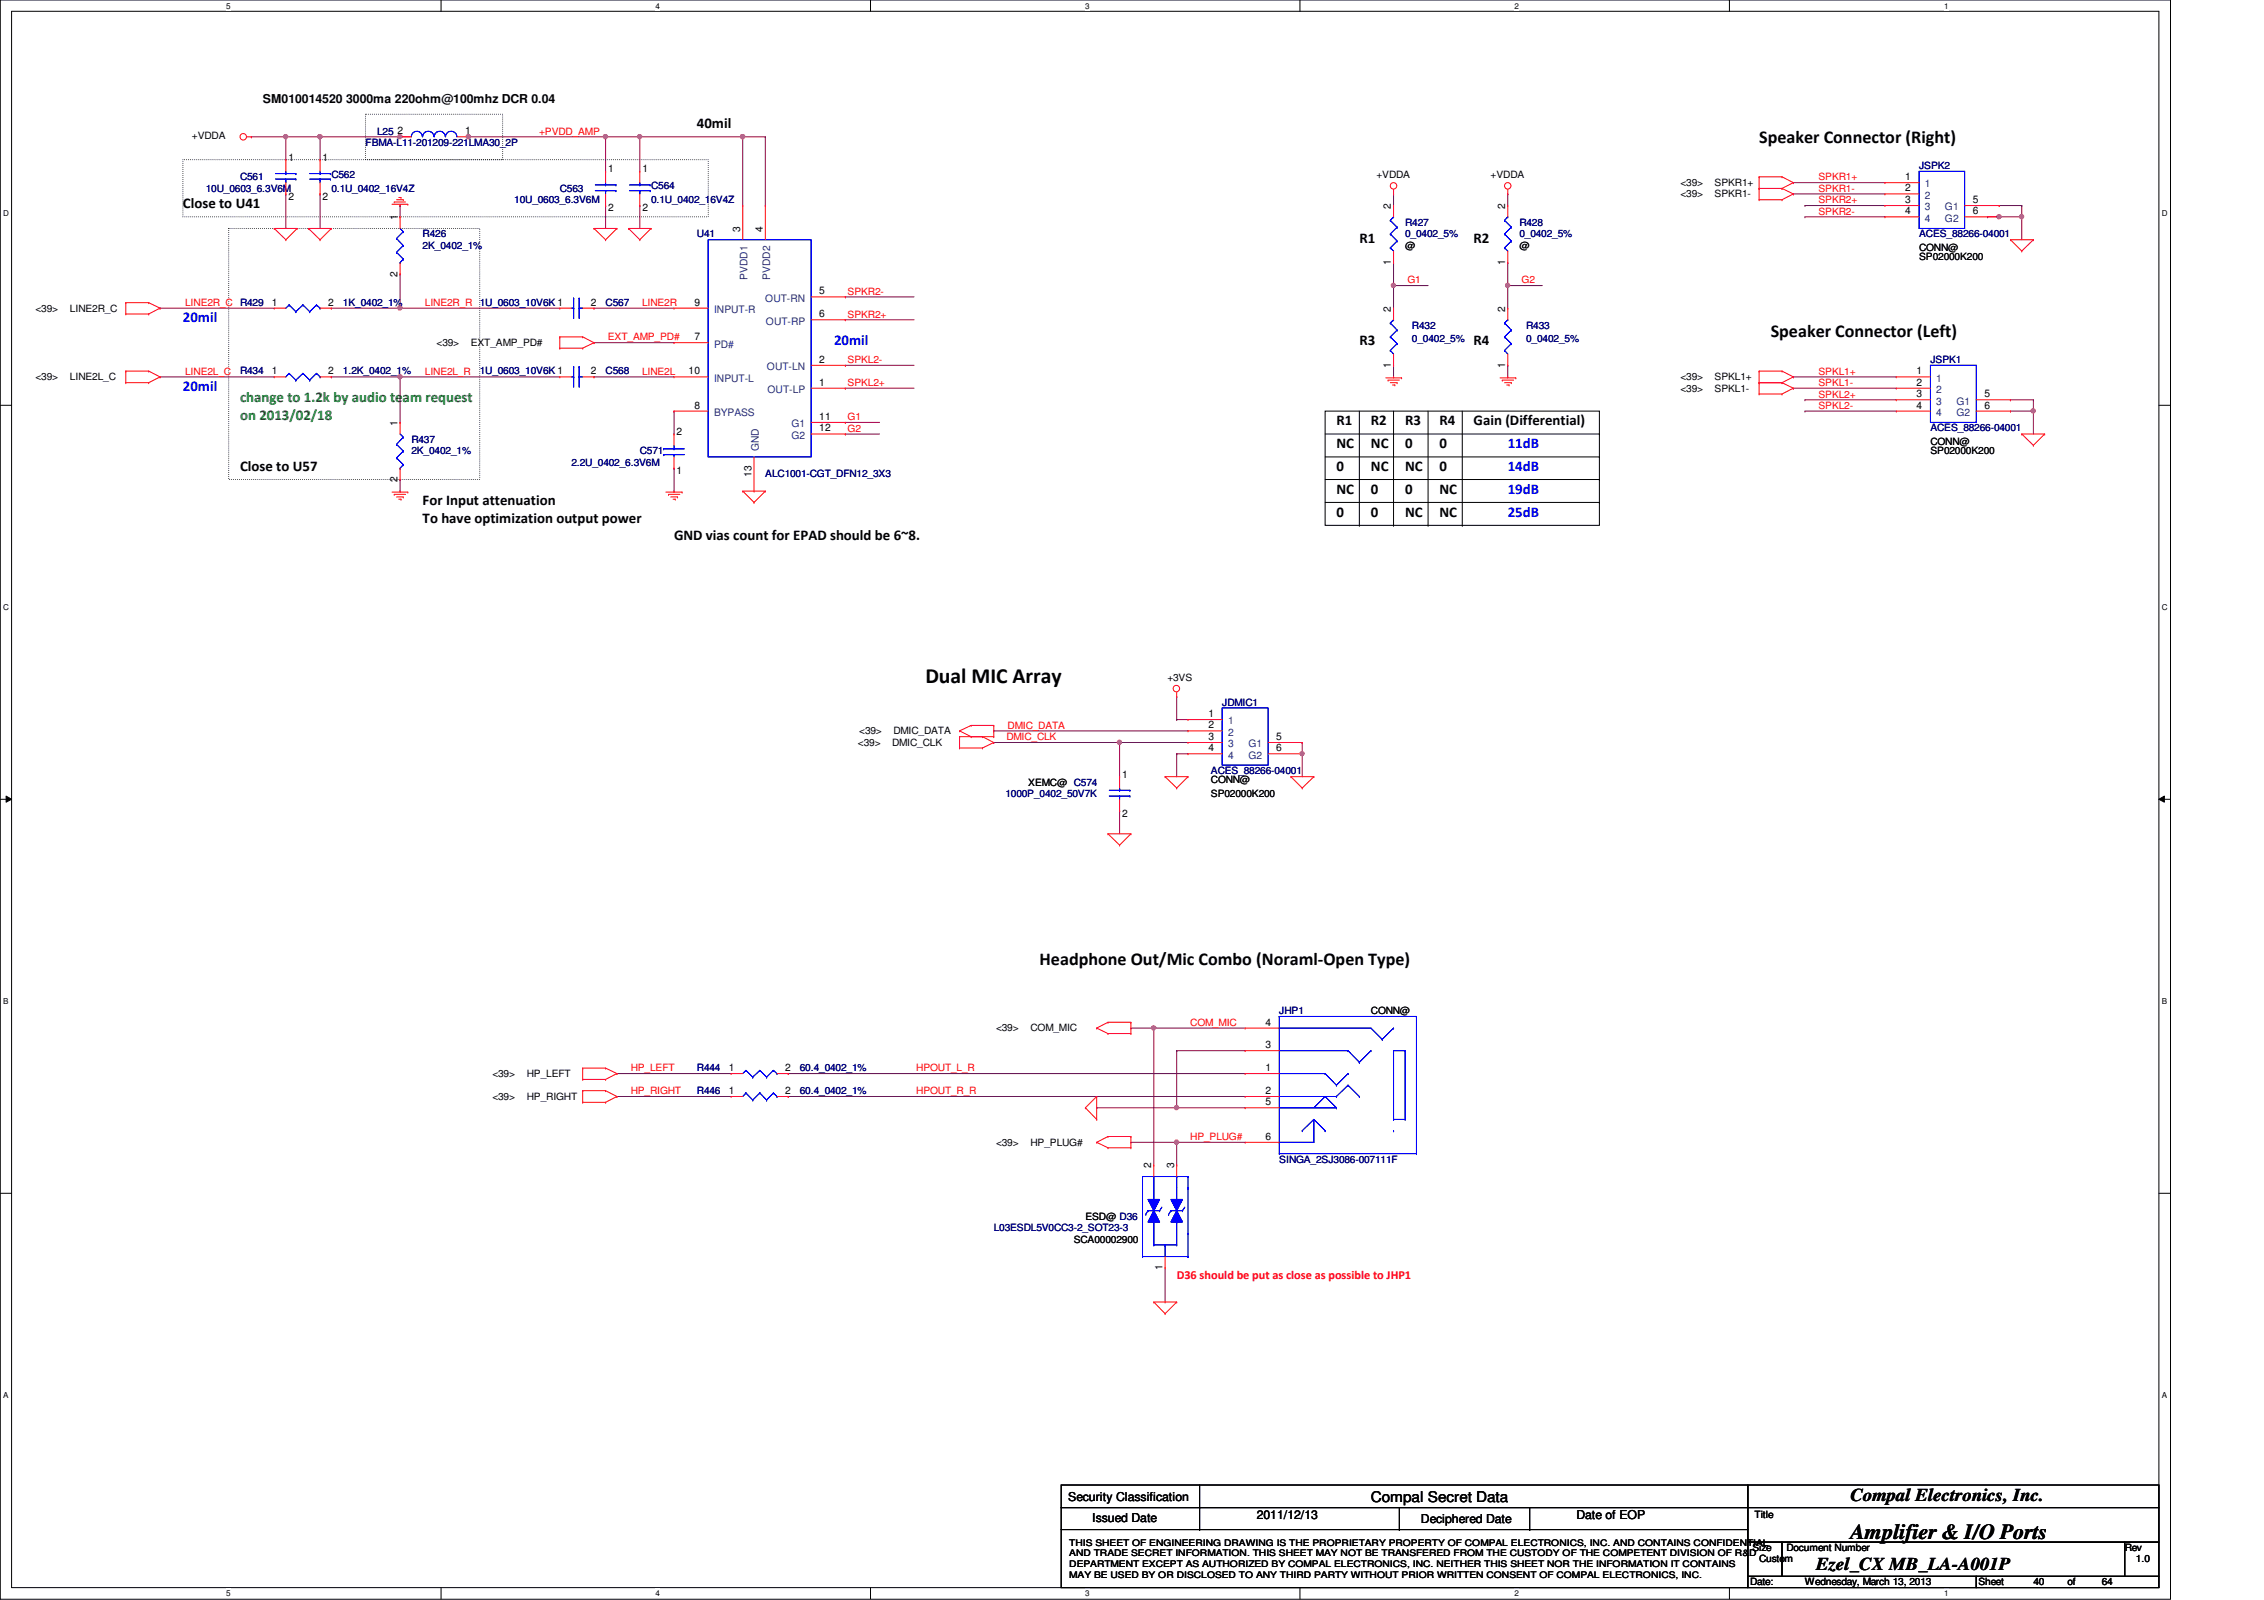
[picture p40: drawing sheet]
<svg xmlns="http://www.w3.org/2000/svg" width="297mm" height="210mm" viewBox="0 0 297 210" stroke-linecap="round" stroke-linejoin="round" font-family="sans-serif">
<defs><g id="words">
<g font-size="2.8">
<text x="121.4" y="89.6">Dual MIC Array</text>
<text x="242.8" y="201.9">Amplifier &amp; I/O Ports</text>
</g>
<g font-size="2.4">
<text x="230.8" y="18.7">Speaker Connector (Right)</text>
<text x="232.3" y="44.2">Speaker Connector (Left)</text>
<text x="136.4" y="126.6">Headphone Out/Mic Combo (Noraml-Open Type)</text>
<text x="242.8" y="197">Compal Electronics, Inc.</text>
<text x="238.3" y="206">Ezel_CX MB_LA-A001P</text>
</g>
<g font-size="1.9">
<text x="91.4" y="16.8">40mil</text>
<text x="24" y="27.3">Close to U41</text>
<text x="178.3" y="31.8">R1</text>
<text x="193.3" y="31.8">R2</text>
<text x="178.3" y="45.3">R3</text>
<text x="193.3" y="45.3">R4</text>
<text x="175.3" y="55.8">R1</text>
<text x="175.3" y="58.8">NC</text>
<text x="179.9" y="58.8">NC</text>
<text x="179.9" y="55.8">R2</text>
<text x="184.4" y="58.8">0</text>
<text x="184.4" y="55.8">R3</text>
<text x="188.8" y="58.8">0</text>
<text x="188.8" y="55.8">R4</text>
<text x="193.3" y="55.8">Gain (Differential)</text>
<text x="31.5" y="61.8">Close to U57</text>
<text x="175.3" y="64.8">NC</text>
<text x="175.3" y="61.8">0</text>
<text x="179.9" y="61.8">NC</text>
<text x="179.9" y="64.8">0</text>
<text x="184.4" y="61.8">NC</text>
<text x="184.4" y="64.8">0</text>
<text x="188.8" y="64.8">NC</text>
<text x="188.8" y="61.8">0</text>
<text x="55.5" y="66.3">For Input attenuation</text>
<text x="55.5" y="68.7">To have optimization output power</text>
<text x="88.4" y="70.8">GND vias count for EPAD should be 6~8.</text>
<text x="175.3" y="67.8">0</text>
<text x="179.9" y="67.8">0</text>
<text x="184.4" y="67.8">NC</text>
<text x="188.8" y="67.8">NC</text>
<text x="179.9" y="197">Compal Secret Data</text>
</g>
<g font-size="1.9" fill="#00f">
<text x="24" y="42.3">20mil</text>
<text x="109.4" y="45.3">20mil</text>
<text x="24" y="51.3">20mil</text>
<text x="197.8" y="58.8">11dB</text>
<text x="197.8" y="61.8">14dB</text>
<text x="197.8" y="64.8">19dB</text>
<text x="197.8" y="67.8">25dB</text>
</g>
<g font-size="1.9" fill="#008000">
<text x="31.5" y="52.8">change to 1.2k by audio team request</text>
<text x="31.5" y="55.2">on 2013/02/18</text>
</g>
<g font-size="1.6">
<text x="34.5" y="13.5">SM010014520 3000ma 220ohm@100mhz DCR 0.04</text>
<text x="140.2" y="196.8">Security Classification</text>
<text x="143.3" y="199.7">Issued Date</text>
<text x="164.9" y="199.2">2011/12/13</text>
<text x="186.4" y="199.9">Deciphered Date</text>
<text x="206.8" y="199.2">Date of EOP</text>
</g>
<text font-size="1.6" fill="#f00" x="154.4" y="167.9">D36 should be put as close as possible to JHP1</text>
<g font-size="1.4">
<text x="52.2" y="17.6">2</text>
<text x="61" y="17.6">1</text>
<text x="37.8" y="21.1">1</text>
<text x="42.3" y="21.1">1</text>
<text x="79.8" y="22.6">1</text>
<text x="84.3" y="22.6">1</text>
<text x="250" y="23.6">1</text>
<text x="37.8" y="26.2">2</text>
<text x="42.3" y="26.2">2</text>
<text x="52.2" y="28.9" transform="rotate(-90 52.2 28.9)">1</text>
<text x="79.8" y="27.7">2</text>
<text x="84.3" y="27.7">2</text>
<text x="182.5" y="27.4" transform="rotate(-90 182.5 27.4)">2</text>
<text x="197.5" y="27.4" transform="rotate(-90 197.5 27.4)">2</text>
<text x="250" y="25.1">2</text>
<text x="250" y="26.6">3</text>
<text x="250" y="28.1">4</text>
<text x="258.8" y="26.6">5</text>
<text x="258.8" y="28.1">6</text>
<text x="97.1" y="30.4" transform="rotate(-90 97.1 30.4)">3</text>
<text x="100.1" y="30.4" transform="rotate(-90 100.1 30.4)">4</text>
<text x="182.5" y="34.8" transform="rotate(-90 182.5 34.8)">1</text>
<text x="197.5" y="34.8" transform="rotate(-90 197.5 34.8)">1</text>
<text x="35.7" y="40.1">1</text>
<text x="43" y="40.1">2</text>
<text x="52.2" y="36.3" transform="rotate(-90 52.2 36.3)">2</text>
<text x="77.5" y="40.1">2</text>
<text x="91.1" y="40.1">9</text>
<text x="107.5" y="38.6">5</text>
<text x="107.5" y="41.6">6</text>
<text x="182.5" y="40.9" transform="rotate(-90 182.5 40.9)">2</text>
<text x="197.5" y="40.9" transform="rotate(-90 197.5 40.9)">2</text>
<text x="91.1" y="44.6">7</text>
<text x="107.5" y="47.6">2</text>
<text x="35.7" y="49.1">1</text>
<text x="43" y="49.1">2</text>
<text x="77.5" y="49.1">2</text>
<text x="90.3" y="49.1">10</text>
<text x="91.1" y="53.6">8</text>
<text x="107.5" y="50.6">1</text>
<text x="182.5" y="48.3" transform="rotate(-90 182.5 48.3)">1</text>
<text x="197.5" y="48.3" transform="rotate(-90 197.5 48.3)">1</text>
<text x="251.5" y="49.1">1</text>
<text x="251.5" y="50.6">2</text>
<text x="251.5" y="52.1">3</text>
<text x="251.5" y="53.6">4</text>
<text x="260.3" y="52.1">5</text>
<text x="260.3" y="53.6">6</text>
<text x="52.2" y="55.9" transform="rotate(-90 52.2 55.9)">1</text>
<text x="88.8" y="57.1">2</text>
<text x="107.5" y="55.1">11</text>
<text x="107.5" y="56.6">12</text>
<text x="52.2" y="63.2" transform="rotate(-90 52.2 63.2)">2</text>
<text x="88.8" y="62.2">1</text>
<text x="98.6" y="62.5" transform="rotate(-90 98.6 62.5)">13</text>
<text x="158.5" y="94.1">1</text>
<text x="158.5" y="95.5">2</text>
<text x="158.5" y="97.1">3</text>
<text x="158.5" y="98.6">4</text>
<text x="167.4" y="97.1">5</text>
<text x="167.4" y="98.6">6</text>
<text x="147.2" y="102">1</text>
<text x="147.2" y="107.2">2</text>
<text x="166" y="137.5">3</text>
<text x="166" y="134.5">4</text>
<text x="95.6" y="140.5">1</text>
<text x="95.6" y="143.5">1</text>
<text x="103" y="140.5">2</text>
<text x="103" y="143.5">2</text>
<text x="166" y="140.5">1</text>
<text x="166" y="143.5">2</text>
<text x="166" y="145">5</text>
<text x="166" y="149.5">6</text>
<text x="151" y="153.3" transform="rotate(-90 151 153.3)">2</text>
<text x="154" y="153.3" transform="rotate(-90 154 153.3)">3</text>
<text x="152.5" y="166.7" transform="rotate(-90 152.5 166.7)">1</text>
</g>
<g font-size="1.4" fill="#004080">
<text x="252.6" y="24.6">1</text>
<text x="252.6" y="26.1">2</text>
<text x="252.6" y="27.6">3</text>
<text x="252.6" y="29.1">4</text>
<text x="255.2" y="27.6">G1</text>
<text x="255.2" y="29.1">G2</text>
<text x="93.7" y="41.1">INPUT-R</text>
<text x="98.1" y="36.7" transform="rotate(-90 98.1 36.7)">PVDD1</text>
<text x="100.4" y="39.6">OUT-RN</text>
<text x="101" y="36.7" transform="rotate(-90 101 36.7)">PVDD2</text>
<text x="93.7" y="45.6">PD#</text>
<text x="100.5" y="42.6">OUT-RP</text>
<text x="93.7" y="50.1">INPUT-L</text>
<text x="100.6" y="48.6">OUT-LN</text>
<text x="100.7" y="51.6">OUT-LP</text>
<text x="254" y="50.1">1</text>
<text x="254" y="51.6">2</text>
<text x="254" y="53.1">3</text>
<text x="256.7" y="53.1">G1</text>
<text x="93.7" y="54.6">BYPASS</text>
<text x="99.6" y="59.2" transform="rotate(-90 99.6 59.2)">GND</text>
<text x="103.8" y="56">G1</text>
<text x="103.8" y="57.6">G2</text>
<text x="254" y="54.6">4</text>
<text x="256.7" y="54.6">G2</text>
<text x="161.1" y="95">1</text>
<text x="161.1" y="96.5">2</text>
<text x="161.1" y="98">3</text>
<text x="161.1" y="99.5">4</text>
<text x="163.8" y="98">G1</text>
<text x="163.8" y="99.5">G2</text>
</g>
<g font-size="1.3" fill="#000080">
<text x="49.5" y="17.7">L25</text>
<text x="31.5" y="23.7">C561</text>
<text x="43.5" y="23.4">C562</text>
<text x="48" y="19.1">FBMA-L11-201209-221LMA30_2P</text>
<text x="251.8" y="22.1">JSPK2</text>
<text x="27" y="25.1">10U_0603_6.3V6M</text>
<text x="43.5" y="25.1">0.1U_0402_16V4Z</text>
<text x="67.5" y="26.6">10U_0603_6.3V6M</text>
<text x="73.4" y="25.1">C563</text>
<text x="85.4" y="24.8">C564</text>
<text x="85.4" y="26.6">0.1U_0402_16V4Z</text>
<text x="184.4" y="29.6">R427</text>
<text x="199.3" y="29.6">R428</text>
<text x="55.5" y="31.2">R426</text>
<text x="55.5" y="32.6">2K_0402_1%</text>
<text x="91.4" y="31.2">U41</text>
<text x="184.4" y="31.2">0_0402_5%</text>
<text x="199.3" y="31.2">0_0402_5%</text>
<text x="251.8" y="31.2">ACES_88266-04001</text>
<text x="31.5" y="40.1">R429</text>
<text x="45" y="40.1">1K_0402_1%</text>
<text x="62.9" y="40.1">1U_0603_10V6K 1</text>
<text x="79.5" y="40.1">C567</text>
<text x="185.2" y="43.1">R432</text>
<text x="185.2" y="44.9">0_0402_5%</text>
<text x="200.2" y="43.1">R433</text>
<text x="200.2" y="44.9">0_0402_5%</text>
<text x="253.3" y="47.6">JSPK1</text>
<text x="31.5" y="49.1">R434</text>
<text x="45" y="49.1">1.2K_0402_1%</text>
<text x="62.9" y="49.1">1U_0603_10V6K 1</text>
<text x="79.5" y="49.1">C568</text>
<text x="54" y="58.1">R437</text>
<text x="54" y="59.6">2K_0402_1%</text>
<text x="83.9" y="59.6">C571</text>
<text x="253.3" y="56.6">ACES_88266-04001</text>
<text x="75" y="61.1">2.2U_0402_6.3V6M</text>
<text x="100.4" y="62.6">ALC1001-CGT_DFN12_3X3</text>
<text x="160.4" y="92.6">JDMIC1</text>
<text x="158.9" y="101.6">ACES_88266-04001</text>
<text x="131.9" y="104.6">1000P_0402_50V7K</text>
<text x="167.8" y="133.1">JHP1</text>
<text x="91.4" y="140.5">R444</text>
<text x="91.4" y="143.6">R446</text>
<text x="104.9" y="140.5">60.4_0402_1%</text>
<text x="104.9" y="143.6">60.4_0402_1%</text>
<text x="167.8" y="152.5">SINGA_2SJ3086-007111F</text>
<text x="130.4" y="161.5">L03ESDL5V0CC3-2_SOT23-3</text>
</g>
<g font-size="1.3" fill="#f00">
<text x="70.7" y="17.7">+PVDD_AMP</text>
<text x="238.6" y="23.7">SPKR1+</text>
<text x="238.6" y="25.1">SPKR1-</text>
<text x="238.6" y="26.7">SPKR2+</text>
<text x="238.6" y="28.2">SPKR2-</text>
<text x="24.3" y="40.1">LINE2R_C</text>
<text x="55.7" y="40.1">LINE2R_R</text>
<text x="84.2" y="40.1">LINE2R</text>
<text x="111.2" y="41.7">SPKR2+</text>
<text x="111.2" y="38.7">SPKR2-</text>
<text x="184.7" y="37.2">G1</text>
<text x="199.6" y="37.2">G2</text>
<text x="79.8" y="44.7">EXT_AMP_PD#</text>
<text x="111.2" y="47.6">SPKL2-</text>
<text x="24.3" y="49.1">LINE2L_C</text>
<text x="55.7" y="49.1">LINE2L_R</text>
<text x="84.2" y="49.1">LINE2L</text>
<text x="111.2" y="50.6">SPKL2+</text>
<text x="238.6" y="53.6">SPKL2-</text>
<text x="238.6" y="52.2">SPKL2+</text>
<text x="238.6" y="50.6">SPKL1-</text>
<text x="238.6" y="49.1">SPKL1+</text>
<text x="111.2" y="55.1">G1</text>
<text x="111.2" y="56.6">G2</text>
<text x="132.2" y="95.6">DMIC_DATA</text>
<text x="132" y="97.1">DMIC_CLK</text>
<text x="156.2" y="134.6">COM_MIC</text>
<text x="82.8" y="143.6">HP_RIGHT</text>
<text x="82.8" y="140.5">HP_LEFT</text>
<text x="120.2" y="140.5">HPOUT_L_R</text>
<text x="120.2" y="143.6">HPOUT_R_R</text>
<text x="156.2" y="149.6">HP_PLUG#</text>
</g>
<g font-size="1.3">
<text x="25.2" y="18.2">+VDDA</text>
<text x="180.6" y="23.4">+VDDA</text>
<text x="195.6" y="23.4">+VDDA</text>
<text x="220.5" y="24.4">&lt;39&gt;</text>
<text x="220.5" y="25.9">&lt;39&gt;</text>
<text x="225" y="24.4">SPKR1+</text>
<text x="225" y="25.9">SPKR1-</text>
<text x="184.4" y="32.6">@</text>
<text x="199.3" y="32.6">@</text>
<text x="251.8" y="32.9">CONN@</text>
<text x="251.8" y="34.1">SP02000K200</text>
<text x="4.7" y="40.9">&lt;39&gt;</text>
<text x="9.2" y="40.9">LINE2R_C</text>
<text x="57.3" y="45.4">&lt;39&gt;</text>
<text x="61.8" y="45.4">EXT_AMP_PD#</text>
<text x="4.7" y="49.9">&lt;39&gt;</text>
<text x="9.2" y="49.9">LINE2L_C</text>
<text x="220.5" y="49.9">&lt;39&gt;</text>
<text x="220.5" y="51.4">&lt;39&gt;</text>
<text x="225" y="49.9">SPKL1+</text>
<text x="225" y="51.4">SPKL1-</text>
<text x="253.3" y="58.4">CONN@</text>
<text x="253.3" y="59.6">SP02000K200</text>
<text x="153.2" y="89.3">+3VS</text>
<text x="112.6" y="97.8">&lt;39&gt;</text>
<text x="112.7" y="96.4">&lt;39&gt;</text>
<text x="117" y="97.8">DMIC_CLK</text>
<text x="117.2" y="96.4">DMIC_DATA</text>
<text x="134.9" y="103.1">XEMC@ C574</text>
<text x="158.9" y="102.8">CONN@</text>
<text x="158.9" y="104.6">SP02000K200</text>
<text x="130.7" y="135.3">&lt;39&gt;</text>
<text x="135.2" y="135.3">COM_MIC</text>
<text x="179.9" y="133.1">CONN@</text>
<text x="64.6" y="141.3">&lt;39&gt;</text>
<text x="69.1" y="141.3">HP_LEFT</text>
<text x="64.6" y="144.3">&lt;39&gt;</text>
<text x="69.1" y="144.3">HP_RIGHT</text>
<text x="130.7" y="150.3">&lt;39&gt;</text>
<text x="135.2" y="150.3">HP_PLUG#</text>
<text x="142.4" y="160">ESD@ D36</text>
<text x="140.9" y="163">SCA00002900</text>
<text x="229.9" y="203.5">Size</text>
<text x="230.2" y="199.1">Title</text>
<text x="234.4" y="203.5">Document Number</text>
<text x="278.8" y="203.5">Rev</text>
<text x="229.6" y="208">Date:</text>
<text x="230.8" y="205">Custom</text>
<text x="236.8" y="208">Wednesday, March 13, 2013</text>
<text x="259.6" y="208">Sheet</text>
<text x="266.8" y="208">40</text>
<text x="271.3" y="208">of</text>
<text x="275.8" y="208">64</text>
<text x="280.2" y="205">1.0</text>
</g>
<g font-size="1.2">
<text x="140.3" y="202.8">THIS SHEET OF ENGINEERING DRAWING IS THE PROPRIETARY PROPERTY OF COMPAL ELECTRONICS, INC. AND CONTAINS CONFIDENTIAL</text>
<text x="140.3" y="207">MAY BE USED BY OR DISCLOSED TO ANY THIRD PARTY WITHOUT PRIOR WRITTEN CONSENT OF COMPAL ELECTRONICS, INC.</text>
<text x="140.3" y="204.2">AND TRADE SECRET INFORMATION. THIS SHEET MAY NOT BE TRANSFERED FROM THE CUSTODY OF THE COMPETENT DIVISION OF R&amp;D</text>
<text x="140.3" y="205.6">DEPARTMENT EXCEPT AS AUTHORIZED BY COMPAL ELECTRONICS, INC. NEITHER THIS SHEET NOR THE INFORMATION IT CONTAINS</text>
</g>
<g font-size="1.1">
<text x="29.7" y="1.1">5</text>
<text x="86" y="1.1">4</text>
<text x="142.4" y="1.1">3</text>
<text x="198.7" y="1.1">2</text>
<text x="255.1" y="1.1">1</text>
<text x=".4" y="28.3">D</text>
<text x="283.6" y="28.3">D</text>
<text x=".4" y="80">C</text>
<text x="283.6" y="80">C</text>
<text x=".4" y="131.7">B</text>
<text x="283.6" y="131.7">B</text>
<text x=".4" y="183.3">A</text>
<text x="283.6" y="183.3">A</text>
<text x="29.7" y="209.4">5</text>
<text x="86" y="209.4">4</text>
<text x="142.4" y="209.4">3</text>
<text x="198.7" y="209.4">2</text>
<text x="255.1" y="209.4">1</text>
</g>
</g></defs>
<path d="M0 0h284.8v209.8h-284.8zM1.5 1.5h281.7v206.8h-281.7z" fill="none" stroke="#000" stroke-width=".13"/>
<g fill="#fff">
<path d="M29.7 .2h.6v1.2h-.6z"/>
<path d="M29.7 208.4h.6v1.2h-.6z"/>
</g>
<path d="M57.9 0v1.5M57.9 208.3v1.5" fill="none" stroke="#000" stroke-width=".13"/>
<g fill="#fff">
<path d="M86 .2h.6v1.2h-.6z"/>
<path d="M86 208.4h.6v1.2h-.6z"/>
</g>
<path d="M114.2 0v1.5M114.2 208.3v1.5" fill="none" stroke="#000" stroke-width=".13"/>
<g fill="#fff">
<path d="M142.4 .2h.6v1.2h-.6z"/>
<path d="M142.4 208.4h.6v1.2h-.6z"/>
</g>
<path d="M170.6 0v1.5M170.6 208.3v1.5" fill="none" stroke="#000" stroke-width=".13"/>
<g fill="#fff">
<path d="M198.7 .2h.6v1.2h-.6z"/>
<path d="M198.7 208.4h.6v1.2h-.6z"/>
</g>
<path d="M226.9 0v1.5M226.9 208.3v1.5" fill="none" stroke="#000" stroke-width=".13"/>
<g fill="#fff">
<path d="M255.1 .2h.5v1.2h-.5z"/>
<path d="M255.1 208.4h.5v1.2h-.5z"/>
<path d="M.4 27.3h.8v1.2h-.8z"/>
<path d="M283.6 27.3h.8v1.2h-.8z"/>
<path d="M.4 79h.8v1.2h-.8z"/>
<path d="M283.6 79h.8v1.2h-.8z"/>
</g>
<path d="M0 53.2h1.5M283.2 53.2h1.5" fill="none" stroke="#000" stroke-width=".13"/>
<g fill="#fff">
<path d="M.4 130.7h.7v1.2h-.7z"/>
<path d="M283.6 130.7h.7v1.2h-.7z"/>
</g>
<path d="M0 104.9h1.5M.8 104.4l.7 .5-.7 .3zM283.2 104.9l.8-.5v.8zM283.2 104.9h1.5" fill="none" stroke="#000" stroke-width=".13"/>
<path d="M.8 104.4l.7 .5-.7 .3zM283.2 104.9l.8-.5v.8z" fill="#000"/>
<g fill="#fff">
<path d="M.4 182.4h.7v1.2h-.7z"/>
<path d="M283.6 182.4h.7v1.2h-.7z"/>
</g>
<g fill="none" stroke="#000" stroke-width=".13">
<path d="M173.9 53.9h35.9v15h-35.9zM173.9 56.9h35.9M173.9 59.9h35.9M178.3 53.9v15M182.8 53.9v15M187.4 53.9v15M191.9 53.9v15M209.8 56.9h.1M209.8 59.9h.1M173.9 62.9h35.9M173.9 65.9h35.9M178.3 68.9h.1"/>
<path d="M182.8 68.9h.1M187.4 68.9h.1M191.9 68.9h.1M209.8 62.9h.1M209.8 65.9h.1M0 156.5h1.5M283.2 156.5h1.5"/>
</g>
<path d="M48 15h18v6h-18zM24 21h68.9v7.4h-68.9zM30 30h32.9v32.9h-32.9z" fill="none" stroke="#000" stroke-width=".13" stroke-dasharray="0 .3"/>
<path d="M33 17.9h.1M33 17.9h4.5M42 17.9h.1M42 17.9h10.5M110.9 42h.1M110.9 50.9h.1M110.9 42h9M110.9 50.9h9" fill="none" stroke="#800040" stroke-width=".13"/>
<circle cx="42" cy="17.9" r=".29" fill="#f0f"/>
<circle cx="42" cy="17.9" r=".29" fill="none" stroke="#f0f" stroke-width=".13"/>
<path d="M97.4 17.9h.1M97.4 17.9v9.1M79.5 27h.1M79.5 27v3M83.9 27h.1M83.9 27v3" fill="none" stroke="#800040" stroke-width=".13"/>
<circle cx="97.4" cy="17.9" r=".29" fill="#f0f"/>
<circle cx="97.4" cy="17.9" r=".29" fill="none" stroke="#f0f" stroke-width=".13"/>
<path d="M83.9 17.9h.1M83.9 17.9h13.5M100.4 17.9h.1M100.4 17.9v9.1M21 49.4h.1M21 49.4h15M77.9 45h.1M77.9 45h10.5" fill="none" stroke="#800040" stroke-width=".13"/>
<circle cx="97.4" cy="17.9" r=".29" fill="#f0f"/>
<circle cx="97.4" cy="17.9" r=".29" fill="none" stroke="#f0f" stroke-width=".13"/>
<circle cx="83.9" cy="17.9" r=".29" fill="#f0f"/>
<circle cx="83.9" cy="17.9" r=".29" fill="none" stroke="#f0f" stroke-width=".13"/>
<g fill="none" stroke="#800040" stroke-width=".13">
<path d="M97.4 17.9h.1M97.4 17.9h3M110.9 38.9h.1M110.9 38.9h9M52.5 40.4h.1M52.5 40.4h20.9M88.4 53.9h.1M88.4 53.9v3M110.9 55.4h.1M110.9 56.9h.1M110.9 47.9h.1M110.9 55.4h4.5"/>
<path d="M110.9 56.9h4.5M110.9 47.9h9M88.4 61.4h.1M88.4 61.4v3"/>
</g>
<circle cx="52.5" cy="40.4" r=".29" fill="#f0f"/>
<circle cx="52.5" cy="40.4" r=".29" fill="none" stroke="#f0f" stroke-width=".13"/>
<path d="M21 40.4h.1M21 40.4h15M52.5 49.4h.1M52.5 49.4h20.9M77.9 40.4h.1M77.9 49.4h.1M77.9 40.4h10.5M77.9 49.4h10.5" fill="none" stroke="#800040" stroke-width=".13"/>
<circle cx="52.5" cy="49.4" r=".29" fill="#f0f"/>
<circle cx="52.5" cy="49.4" r=".29" fill="none" stroke="#f0f" stroke-width=".13"/>
<path d="M52.5 17.9h.1M52.5 17.9h1.5M52.5 35.9h.1M52.5 27h.1M52.5 27v1.4M52.5 35.9v4.5M52.5 55.4h.1M52.5 49.4v6M52.5 62.9h.1M52.5 62.9v1.5" fill="none" stroke="#800040" stroke-width=".13"/>
<circle cx="52.5" cy="17.9" r=".29" fill="#f0f"/>
<circle cx="52.5" cy="17.9" r=".29" fill="none" stroke="#f0f" stroke-width=".13"/>
<path d="M37.5 17.9h.1M37.5 17.9v3.1M37.5 17.9h4.5M43.5 40.4h.1M43.5 40.4h9" fill="none" stroke="#800040" stroke-width=".13"/>
<circle cx="42" cy="17.9" r=".29" fill="#f0f"/>
<circle cx="42" cy="17.9" r=".29" fill="none" stroke="#f0f" stroke-width=".13"/>
<circle cx="37.5" cy="17.9" r=".29" fill="#f0f"/>
<circle cx="37.5" cy="17.9" r=".29" fill="none" stroke="#f0f" stroke-width=".13"/>
<path d="M42 17.9h.1M42 17.9v3.1M79.5 17.9h.1M79.5 17.9h4.4M37.5 25.4h.1M37.5 25.4v4.6M42 25.4h.1M42 25.4v4.6" fill="none" stroke="#800040" stroke-width=".13"/>
<circle cx="79.4" cy="17.9" r=".29" fill="#f0f"/>
<circle cx="79.4" cy="17.9" r=".29" fill="none" stroke="#f0f" stroke-width=".13"/>
<path d="M79.5 17.9h.1M79.5 17.9v4.6M83.9 17.9h.1M83.9 17.9v4.6M197.8 37.5h.1M197.8 37.5v2.9M43.5 49.4h.1M43.5 49.4h9M182.8 47.9h.1M182.8 47.9v1.5M197.8 47.9h.1M197.8 47.9v1.5" fill="none" stroke="#800040" stroke-width=".13"/>
<circle cx="197.8" cy="37.4" r=".29" fill="#f0f"/>
<circle cx="197.8" cy="37.4" r=".29" fill="none" stroke="#f0f" stroke-width=".13"/>
<path d="M182.8 37.5h.1M182.8 37.5v2.9" fill="none" stroke="#800040" stroke-width=".13"/>
<circle cx="182.8" cy="37.4" r=".29" fill="#f0f"/>
<circle cx="182.8" cy="37.4" r=".29" fill="none" stroke="#f0f" stroke-width=".13"/>
<g fill="none" stroke="#800040" stroke-width=".13">
<path d="M61.5 17.9h.1M61.5 17.9h18M182.8 37.5h.1M182.8 34.5h.1M182.8 25.4h.1M182.8 37.5h4.6M182.8 25.4v1.6M182.8 34.5v3M197.8 37.5h.1M197.8 34.5h.1M197.8 25.4h.1M197.8 37.5h4.5"/>
<path d="M197.8 25.4v1.6M197.8 34.5v3"/>
</g>
<circle cx="61.4" cy="17.9" r=".29" fill="#f0f"/>
<circle cx="61.4" cy="17.9" r=".29" fill="none" stroke="#f0f" stroke-width=".13"/>
<g fill="none" stroke="#800040" stroke-width=".13">
<path d="M235.3 24h.1M235.3 25.4h.1M235.3 24h12M235.3 25.4h12M236.8 27h.1M236.8 28.4h.1M236.8 27h10.5M236.8 28.4h10.5M236.8 53.9h.1M236.8 52.5h.1M236.8 53.9h12M236.8 52.5h12"/>
<path d="M130.4 95.9h.1M130.4 95.9h25.5M146.9 97.4h.1M146.9 97.4v4.5M154.4 98.9h.1M154.4 94.4h.1M154.4 98.9h1.5M154.4 98.9v3M154.4 94.4h1.5M170.9 98.9h.1M170.9 98.9v3M146.9 106.4h.1"/>
<path d="M146.9 106.4v3"/>
</g>
<circle cx="170.8" cy="98.9" r=".29" fill="#f0f"/>
<circle cx="170.8" cy="98.9" r=".29" fill="none" stroke="#f0f" stroke-width=".13"/>
<path d="M146.9 97.4h.1M146.9 97.4h9M154.4 91.4h.1M154.4 91.4v3M170.9 97.4h.1M170.9 97.4v1.5M151.4 134.9h.1M151.4 134.9v17.9M154.4 149.9h.1M154.4 149.9v2.9" fill="none" stroke="#800040" stroke-width=".13"/>
<circle cx="151.3" cy="134.8" r=".29" fill="#f0f"/>
<circle cx="151.3" cy="134.8" r=".29" fill="none" stroke="#f0f" stroke-width=".13"/>
<path d="M151.4 134.9h.1M151.4 134.9h12M143.9 145.3h.1M143.9 145.3h19.5M148.4 149.9h.1M148.4 149.9h6M154.4 145.3h.1" fill="none" stroke="#800040" stroke-width=".13"/>
<circle cx="154.4" cy="145.3" r=".29" fill="#f0f"/>
<circle cx="154.4" cy="145.3" r=".29" fill="none" stroke="#f0f" stroke-width=".13"/>
<path d="M154.4 149.9h.1M154.4 149.9h9" fill="none" stroke="#800040" stroke-width=".13"/>
<circle cx="154.4" cy="149.8" r=".29" fill="#f0f"/>
<circle cx="154.4" cy="149.8" r=".29" fill="none" stroke="#f0f" stroke-width=".13"/>
<g fill="none" stroke="#800040" stroke-width=".13">
<path d="M262.3 27h.1M262.3 27h3M265.3 28.4h.1M265.3 28.4v3.1M148.4 134.9h.1M148.4 134.9h3M154.4 137.8h.1M154.4 137.8h9M154.4 137.8v7.5M103.4 140.8h.1M103.4 143.8h.1M103.4 140.8h60"/>
<path d="M103.4 143.8h60M152.9 170.8h.1M152.9 166.3v4.5"/>
</g>
<circle cx="265.2" cy="28.4" r=".29" fill="#f0f"/>
<circle cx="265.2" cy="28.4" r=".29" fill="none" stroke="#f0f" stroke-width=".13"/>
<path d="M262.3 28.4h.1M262.3 28.4h3" fill="none" stroke="#800040" stroke-width=".13"/>
<circle cx="262.3" cy="28.4" r=".29" fill="#f0f"/>
<circle cx="262.3" cy="28.4" r=".29" fill="none" stroke="#f0f" stroke-width=".13"/>
<path d="M266.8 53.9h.1M266.8 53.9v3" fill="none" stroke="#800040" stroke-width=".13"/>
<circle cx="266.7" cy="53.9" r=".29" fill="#f0f"/>
<circle cx="266.7" cy="53.9" r=".29" fill="none" stroke="#f0f" stroke-width=".13"/>
<g fill="none" stroke="#800040" stroke-width=".13">
<path d="M265.3 27h.1M265.3 27v1.4M235.3 50.9h.1M235.3 49.4h.1M235.3 50.9h13.5M235.3 49.4h13.5M263.8 52.5h.1M263.8 53.9h.1M263.8 52.5h3M266.8 52.5h.1M266.8 52.5v1.4h-3M130.4 97.4h.1"/>
<path d="M130.4 97.4h16.5"/>
</g>
<circle cx="146.9" cy="97.4" r=".29" fill="#f0f"/>
<circle cx="146.9" cy="97.4" r=".29" fill="none" stroke="#f0f" stroke-width=".13"/>
<path d="M260.8 28.4h.1M260.8 28.4h1.5M80.9 143.8h.1M80.9 140.8h.1M80.9 143.8h15M80.9 140.8h15" fill="none" stroke="#800040" stroke-width=".13"/>
<g fill="none" stroke="#f00" stroke-width=".13">
<path d="M32.4 17.9h.6M33 17.9h.1M52.5 17.9h.1M52.5 17.9h1.5M60 17.9h1.5M61.5 17.9h.1M16.5 39.7h.1M16.5 39.7h3M16.5 39.7v1.5M19.5 39.7h.1M19.5 39.7l1.5 .7M36 30h.1"/>
<path d="M36 30h3M36 30l1.5 1.5M37.5 31.5h.1M39 30h.1M39 30l-1.5 1.5M40.5 30h.1M40.5 30h3M40.5 30l1.5 1.5M42 31.5h.1M43.5 30h.1M43.5 30l-1.5 1.5M51.4 26.8h2.1"/>
<path d="M51.7 26.5h.1M51.7 26.5h1.5M52 26.2h.9M52.3 25.9h.3M52.5 27h.1M52.5 26.8v.2M52.6 25.9h.1M52.9 26.2h.1M53.5 26.8h.1M77.9 30h.1M77.9 30h3M77.9 30l1.6 1.5"/>
<path d="M79.5 31.5h.1M80.9 30h.1M80.9 30l-1.4 1.5M82.5 30h.1M82.5 30h2.9M82.5 30l1.4 1.5M83.9 31.5h.1M83.9 22.5h.1M83.9 27h.1M83.9 22.5v1.5M83.9 25.4v1.6M85.4 30h.1"/>
<path d="M85.4 30l-1.5 1.5M182.8 25.4h.1M182.8 24.8v.6M197.8 25.4h.1M197.8 24.8v.6M230.8 24.7h.1M230.8 23.2h.1M230.8 26.2h.1M230.8 23.2h3M230.8 24.7h3M230.8 23.2v3M230.8 26.2h3"/>
<path d="M233.8 23.2h.1M233.8 24.7h.1M233.8 26.2h.1M233.8 23.2l1.5 .8M233.8 24.7l1.5 .7M235.3 24h.1M235.3 25.4h.1M235.3 24l-1.5 .7M235.3 25.4l-1.5 .8M263.8 31.5h.1M263.8 31.5h3M263.8 31.5l1.5 1.4"/>
<path d="M265.3 32.9h.1M266.8 31.5h.1M266.8 31.5l-1.5 1.4M16.5 41.2h.1M16.5 50.2h.1M16.5 48.7h.1M16.5 41.2h3M16.5 48.7v1.5M16.5 48.7h3M16.5 50.2h3M19.5 41.2h.1M19.5 48.7h.1"/>
<path d="M19.5 50.2h.1M19.5 48.7l1.5 .7M21 40.4h.1M21 49.4h.1M21 40.4l-1.5 .8M21 49.4l-1.5 .8M73.4 45.7h.1M73.4 44.2h.1M73.4 40.4h.1M73.4 49.4h.1M73.4 44.2h3.1M73.4 45.7h3.1"/>
<path d="M73.4 44.2v1.5M73.4 40.4h1.6M73.4 49.4h1.6M76.5 44.2h.1M76.5 45.7h.1M76.5 44.2l1.4 .8M76.5 40.4h1.4M76.5 49.4h1.4M77.9 45h.1M77.9 40.4h.1M77.9 49.4h.1M77.9 45l-1.4 .7"/>
<path d="M181.8 49.6h2.1M182.1 49.9h.1M182.1 49.9h1.5M182.4 50.2h.9M182.7 50.5h.3M182.8 49.4h.1M182.8 49.4v.2M183 50.5h.1M183.3 50.2h.1M183.9 49.6h.1M196.8 49.6h2.1M197.1 49.9h.1"/>
<path d="M197.1 49.9h1.5M197.4 50.2h.9M197.7 50.5h.3M197.8 49.4h.1M197.8 49.4v.2M198 50.5h.1M198.3 50.2h.1M198.9 49.6h.1M230.8 50.2h.1M230.8 48.7h.1M230.8 51.7h.1M230.8 48.7h3"/>
<path d="M230.8 50.2h3M230.8 48.7v3M230.8 51.7h3M233.8 48.7h.1M233.8 50.2h.1M233.8 51.7h.1M233.8 48.7l1.5 .7M233.8 50.2l1.5 .7M235.3 49.4h.1M235.3 50.9h.1M235.3 49.4l-1.5 .8M235.3 50.9l-1.5 .8"/>
<path d="M265.3 56.9h.1M265.3 56.9h3M265.3 56.9l1.5 1.5M266.8 58.4h.1M268.3 56.9h.1M268.3 56.9l-1.5 1.5M51.4 64.6h2.1M51.7 64.9h.1M51.7 64.9h1.5M52 65.2h.9M52.3 65.5h.3M52.5 64.4h.1"/>
<path d="M52.5 64.4v.2M52.6 65.5h.1M52.9 65.2h.1M53.5 64.6h.1M87.4 64.6h2.1M87.7 64.9h.1M87.7 64.9h1.5M88 65.2h.9M88.3 65.5h.3M88.4 64.4h.1M88.4 64.4v.2M88.6 65.5h.1"/>
<path d="M88.9 65.2h.1M89.5 64.6h.1M97.4 64.4h.1M97.4 64.4h3M97.4 64.4l1.5 1.5M98.9 65.9h.1M100.4 64.4h.1M100.4 64.4l-1.5 1.5M125.9 95.9h.1M125.9 98.1h.1M125.9 96.6h.1M125.9 96.6h4.5"/>
<path d="M125.9 95.9l1.5 .7M125.9 98.1h3M125.9 96.6v1.5M127.4 95.2h.1M127.4 96.6h.1M127.4 95.2l-1.5 .7M127.4 95.2h3M128.9 96.6h.1M128.9 98.1h.1M128.9 96.6l1.5 .8M130.4 95.2h.1M130.4 96.6h.1"/>
<path d="M130.4 97.4h.1M130.4 95.2v1.4M130.4 97.4l-1.5 .7M154.4 91.4h.1M154.4 90.8v.6M145.4 109.4h.1M145.4 109.4h3M145.4 109.4l1.5 1.5M146.9 110.9h.1M148.4 109.4h.1M148.4 109.4l-1.5 1.5M152.9 101.9h.1"/>
<path d="M152.9 101.9h3M152.9 101.9l1.5 1.5M154.4 103.4h.1M155.9 101.9h.1M155.9 101.9l-1.5 1.5M169.4 101.9h.1M169.4 101.9h3M169.4 101.9l1.5 1.5M170.9 103.4h.1M172.4 101.9h.1M172.4 101.9l-1.5 1.5M143.9 134.9h.1"/>
<path d="M143.9 134.9l1.5 .7M145.4 134.1h.1M145.4 135.6h.1M145.4 134.1l-1.5 .8M145.4 134.1h3M145.4 135.6h3M148.4 134.1h.1M148.4 135.6h.1M148.4 134.1v1.5M163.4 137.8h.1M163.4 134.9h.1M163.4 137.8h4.4"/>
<path d="M163.4 134.9h4.4M76.5 141.6h.1M76.5 140.1h.1M76.5 144.6h.1M76.5 143.1h.1M76.5 140.1h3M76.5 141.6h3M76.5 140.1v1.5M76.5 143.1v1.5M76.5 143.1h3M76.5 144.6h3M79.5 140.1h.1"/>
<path d="M79.5 141.6h.1M79.5 143.1h.1M79.5 144.6h.1M79.5 140.1l1.4 .7M79.5 143.1l1.4 .7M80.9 140.8h.1M80.9 143.8h.1M80.9 140.8l-1.4 .8M80.9 143.8l-1.4 .8M142.4 145.3h.1M142.4 145.3l1.5 1.6M143.9 149.9h.1"/>
<path d="M143.9 143.8h.1M143.9 146.9h.1M143.9 149.9l1.5 .7M143.9 143.8v3.1M143.9 143.8l-1.5 1.5M145.4 149.1h.1M145.4 150.6h.1M145.4 149.1l-1.5 .8M145.4 149.1h3M145.4 150.6h3M148.4 149.1h.1M148.4 150.6h.1"/>
<path d="M148.4 149.1v1.5M163.4 140.8h.1M163.4 143.8h.1M163.4 145.3h.1M163.4 149.9h.1M163.4 140.8h4.4M163.4 143.8h4.4M163.4 145.3h4.4M163.4 149.9h4.4M151.4 170.8h.1M151.4 170.8h3M151.4 170.8l1.5 1.5"/>
<path d="M152.9 172.3h.1M154.4 170.8h.1M154.4 170.8l-1.5 1.5"/>
<circle cx="31.9" cy="17.9" r=".43"/>
<circle cx="182.8" cy="24.4" r=".43"/>
<circle cx="197.8" cy="24.4" r=".43"/>
<circle cx="154.3" cy="90.3" r=".43"/>
</g>
<g fill="none" stroke="#000" stroke-width=".13">
<path d="M139.2 194.8h90.1v3h-90.1zM139.2 197.8h90.1v2.9h-90.1zM157.4 197.8h.1M157.4 194.8v5.9M183.6 197.8v2.9M200.7 197.8v2.9M229.3 194.8h53.9v3h-53.9zM229.3 197.8h53.9v4.5h-53.9zM139.2 200.7h90.1v7.6h-90.1zM157.4 200.7h.1M183.6 200.7h.1M200.7 200.7h.1"/>
<path d="M229.3 202.3h4.5v4.5h-4.5zM229.3 206.8h30v1.5h-30zM233.8 202.3h45v4.5h-45zM259.3 206.8h23.9v1.5h-23.9zM278.8 202.3h4.4v4.5h-4.4z"/>
</g>
<g fill="none" stroke="#00f" stroke-width=".13">
<path d="M54 17.9a.72 .72 0 0 1 .7-.7 .72 .72 0 0 1 .7 .7M55.5 17.9a.74 .74 0 0 1 .7-.7 .74 .74 0 0 1 .7 .7M57 17.9a.72 .72 0 0 1 .7-.7 .72 .72 0 0 1 .7 .7M58.5 17.9a.74 .74 0 0 1 .7-.7 .74 .74 0 0 1 .7 .7M75.3 39.1h.1M75.3 39.1v2.7M76 39.1h.1M76 39.1v2.7M82.6 25h2.7M82.6 24.3h2.7M83.9 24.3h.1M83.9 25h.1"/>
<path d="M83.9 24v.3M83.9 25v.4M85.3 25h.1M85.3 24.3h.1M75 40.4h.3M75 49.4h.3M75.3 40.4h.1M75.3 49.4h.1M75.3 48.1h.1M75.3 48.1v2.7M76 40.4h.1M76 48.1h.1"/>
<path d="M76 49.4h.1M76 40.4h.5M76 48.1v2.7M76 49.4h.5M167.8 133.3h.1M167.8 134.9h.1M167.8 133.3v18M167.8 133.3h18M167.8 134.9h12.1l1.5 1.5M167.8 137.8h9.1M176.9 137.8h.1M176.9 137.8l1.4 1.6"/>
<path d="M178.3 139.4h.1M179.9 137.8h.1M179.9 137.8l-1.6 1.6M181.4 136.4h.1M182.8 134.9h.1M182.8 134.9l-1.4 1.5M184.4 137.8h.1M184.4 137.8h-1.6v9.1M184.4 137.8v9.1M185.8 133.3h.1M185.8 133.3v18M167.8 151.3h.1"/>
<path d="M167.8 149.9h.1M167.8 151.3h18M167.8 143.8h7.5M167.8 140.8h6.1M167.8 145.3h7.5M170.9 148.3h.1M172.4 146.9h.1M172.4 146.9v3h-4.6M172.4 146.9l-1.5 1.4M172.4 146.9l1.5 1.4M173.9 140.8h.1M173.9 143.8h.1"/>
<path d="M173.9 148.3h.1M173.9 143.8l-1.5 1.5M173.9 140.8l1.4 1.6M173.9 143.8l1.4 1.5M175.3 143.8h.1M175.3 142.4h.1M175.3 145.3h.1M176.9 142.4h.1M176.9 140.8h.1M176.9 140.8l-1.6 1.6M176.9 142.4l-1.6 1.4M176.9 142.4l1.4 1.4"/>
<path d="M178.3 143.8h.1M182.8 148.3h.1M182.8 146.9h.1M182.8 146.9h1.6M184.4 146.9h.1M185.8 151.3h.1"/>
</g>
<path d="M151.4 158.8l.7 1.5h-1.5z" fill="#00f"/>
<g fill="none" stroke="#00f" stroke-width=".13">
<path d="M149.9 155.8h.1M149.9 154.3h.1M149.9 155.8v6M149.9 154.3h6M151.4 158.8l.7 1.5h-1.5zM151.4 157.4h.1M151.4 155.8v1.6M154.4 157.4h.1M154.4 155.8v1.6M155.9 155.8h.1M155.9 155.8v6M149.9 164.8h6"/>
<path d="M152.9 163.3h.1M152.9 163.3v1.5M155.9 164.8h.1"/>
</g>
<path d="M154.4 158.8l.7 1.5h-1.5z" fill="#00f"/>
<path d="M154.4 158.8l.7 1.5h-1.5zM149.9 163.3h.1M149.9 161.8v1.5" fill="none" stroke="#00f" stroke-width=".13"/>
<path d="M153.6 157.4h1.5l-.7 1.4z" fill="#00f"/>
<path d="M153.6 157.4h1.5l-.7 1.4z" fill="none" stroke="#00f" stroke-width=".13"/>
<path d="M150.6 157.4h1.5l-.7 1.4z" fill="#00f"/>
<g fill="none" stroke="#00f" stroke-width=".13">
<path d="M149.9 154.3h.1M149.9 154.3v1.5M150.3 159.3h.1M150.6 157.4h1.5l-.7 1.4zM150.6 158.8h.1M150.6 158.8h1.5M150.6 158.8l-.3 .5M151.4 154.3h.1M151.4 154.3v1.5M152.1 158.8h.1M152.4 158.4l-.3 .4M153.3 159.3h.1"/>
<path d="M153.6 158.8h.1M153.6 158.8h1.5M153.6 158.8l-.3 .5M154.4 154.3h.1M154.4 154.3v1.5M155.1 158.8h.1M155.4 158.4l-.3 .4M155.9 154.3h.1M155.9 154.3v1.5M149.9 164.8h.1M149.9 163.3v1.5M151.4 163.3h.1"/>
<path d="M151.4 163.3h3M151.4 160.3v3M152.9 163.3h.1M154.4 163.3h.1M154.4 160.3h.1M154.4 160.3v3M155.9 164.8h.1M155.9 161.8v3"/>
</g>
<path d="M151.4 158.8l.7 1.5h-1.5z" fill="#00f"/>
<g fill="none" stroke="#00f" stroke-width=".13">
<path d="M149.9 155.8h.1M149.9 154.3h.1M149.9 155.8v6M149.9 154.3h6M151.4 158.8l.7 1.5h-1.5zM151.4 157.4h.1M151.4 155.8v1.6M154.4 157.4h.1M154.4 155.8v1.6M155.9 155.8h.1M155.9 155.8v6M149.9 164.8h6"/>
<path d="M152.9 163.3h.1M152.9 163.3v1.5M155.9 164.8h.1"/>
</g>
<path d="M154.4 158.8l.7 1.5h-1.5z" fill="#00f"/>
<path d="M154.4 158.8l.7 1.5h-1.5zM149.9 163.3h.1M149.9 161.8v1.5" fill="none" stroke="#00f" stroke-width=".13"/>
<path d="M153.6 157.4h1.5l-.7 1.4z" fill="#00f"/>
<path d="M153.6 157.4h1.5l-.7 1.4z" fill="none" stroke="#00f" stroke-width=".13"/>
<path d="M150.6 157.4h1.5l-.7 1.4z" fill="#00f"/>
<g fill="none" stroke="#00f" stroke-width=".13">
<path d="M36.1 23.5h2.7M36.1 22.8h2.7M37.5 22.8h.1M37.5 23.5h.1M37.5 22.5v.3M37.5 23.5v.5M38.8 23.5h.1M38.8 22.8h.1M40.6 23.5h2.7M40.6 22.8h2.7M42 22.8h.1M42 23.5h.1"/>
<path d="M42 22.5v.3M42 23.5v.5M43.3 23.5h.1M43.3 22.8h.1M52 31.3h.1M52 33.1h.1M52 31.3l.9 .9M52 33.1l.9 .9M52.5 34.5h.1M52.5 30l.4 .4M52.9 30.4h.1M52.9 32.2h.1"/>
<path d="M52.9 34h.1M52.9 30.4l-.9 .9M52.9 32.2l-.9 .9M52.9 34l-.4 .5M78.1 25h2.7M78.1 24.3h2.7M79.5 24.3h.1M79.5 25h.1M79.5 24v.3M79.5 25v.4M80.8 25h.1M80.8 24.3h.1"/>
<path d="M92.9 31.5h13.5v28.4h-13.5zM182.4 32.5h.1M182.4 30.7h.1M182.4 28.9h.1M182.4 32.5l.4 .4M182.4 30.7l.9 .9M182.4 28.9l.9 .9M182.8 28.4h.1M182.8 28.4l-.4 .5M183.3 31.6h.1M183.3 29.8h.1M183.3 31.6l-.9 .9"/>
<path d="M183.3 29.8l-.9 .9M197.4 32.5h.1M197.4 30.7h.1M197.4 28.9h.1M197.4 32.5l.4 .4M197.4 30.7l.9 .9M197.4 28.9l.9 .9M197.8 28.4h.1M197.8 28.4l-.4 .5M198.3 31.6h.1M198.3 29.8h.1M198.3 31.6l-.9 .9"/>
<path d="M198.3 29.8l-.9 .9M251.8 22.5h6v7.5h-6zM37.9 49h.1M37.9 40h.1M37.9 49l-.4 .4M37.9 49l.9 .9M37.9 40l-.4 .4M37.9 40l.9 .9M38.8 49.9h.1M38.8 40.9h.1M39.7 49h.1M39.7 40h.1"/>
<path d="M39.7 49l-.9 .9M39.7 49l.9 .9M39.7 40l-.9 .9M39.7 40l.9 .9M40.6 49.9h.1M40.6 40.9h.1M41.5 49h.1M41.5 40h.1M41.5 49l-.9 .9M41.5 49l.5 .4M41.5 40l-.9 .9M41.5 40l.5 .4"/>
<path d="M42 49.4h.1M42 40.4h.1M52 58.3h.1M52 58.3l.9 .9M52.5 56.9l.4 .5M52.9 57.4h.1M52.9 59.2h.1M52.9 57.4l-.9 .9M52.9 59.2l-.9 .9M87.1 58.9h.1M87.1 59.6h.1M87.1 58.9h2.7"/>
<path d="M87.1 59.6h2.7M88.4 59.6h.1M88.4 58.9h.1M88.4 58.4v.5M88.4 59.6v.3M182.4 46h.1M182.4 44.2h.1M182.4 42.4h.1M182.4 46l.4 .4M182.4 44.2l.9 .9M182.4 42.4l.9 .9M182.8 42h.1"/>
<path d="M182.8 42l-.4 .4M183.3 45.1h.1M183.3 43.3h.1M183.3 45.1l-.9 .9M183.3 43.3l-.9 .9M197.4 46h.1M197.4 44.2h.1M197.4 42.4h.1M197.4 46l.4 .4M197.4 44.2l.9 .9M197.4 42.4l.9 .9M197.8 42h.1"/>
<path d="M197.8 42l-.4 .4M198.3 45.1h.1M198.3 43.3h.1M198.3 45.1l-.9 .9M198.3 43.3l-.9 .9M253.3 47.9h6v7.5h-6zM52 60.1h.1M52 60.1l.9 .9M52.5 61.4h.1M52.9 61h.1M52.9 61l-.4 .4M160.4 92.9h6v7.5h-6z"/>
<path d="M145.5 104.4h2.7M145.5 103.7h2.7M146.9 103.7h.1M146.9 104.4h.1M146.9 103.4v.3M146.9 104.4v.5M148.2 104.4h.1M148.2 103.7h.1M97.9 140.4h.1M97.9 143.4h.1M97.9 140.4l-.5 .4M97.9 140.4l.9 .9"/>
<path d="M97.9 143.4l-.5 .4M97.9 143.4l.9 .9M98.8 141.3h.1M98.8 144.3h.1M99.7 140.4h.1M99.7 143.4h.1M99.7 140.4l-.9 .9M99.7 140.4l.9 .9M99.7 143.4l-.9 .9M99.7 143.4l.9 .9M100.6 141.3h.1M100.6 144.3h.1"/>
<path d="M101.5 140.4h.1M101.5 143.4h.1M101.5 140.4l-.9 .9M101.5 140.4l.4 .4M101.5 143.4l-.9 .9M101.5 143.4l.4 .4M101.9 140.8h.1M101.9 143.8h.1M149.9 154.3h.1M149.9 154.3v1.5M150.3 159.3h.1M150.6 157.4h1.5l-.7 1.4z"/>
<path d="M150.6 158.8h.1M150.6 158.8h1.5M150.6 158.8l-.3 .5M151.4 154.3h.1M151.4 154.3v1.5M152.1 158.8h.1M152.4 158.4l-.3 .4M153.3 159.3h.1M153.6 158.8h.1M153.6 158.8h1.5M153.6 158.8l-.3 .5M154.4 154.3h.1"/>
<path d="M154.4 154.3v1.5M155.1 158.8h.1M155.4 158.4l-.3 .4M155.9 154.3h.1M155.9 154.3v1.5M149.9 164.8h.1M149.9 163.3v1.5M151.4 163.3h.1M151.4 163.3h3M151.4 160.3v3M152.9 163.3h.1M154.4 163.3h.1"/>
<path d="M154.4 160.3h.1M154.4 160.3v3M155.9 164.8h.1M155.9 161.8v3"/>
</g>
<g fill="none" stroke="#f00" stroke-width=".13">
<path d="M37.5 21h.1M37.5 25.4h.1M37.5 21v1.5M37.5 24v1.4M42 21h.1M42 25.4h.1M42 21v1.5M42 24v1.4M52.5 28.4h.1M52.5 35.9h.1M52.5 28.4v1.6M52.5 34.5v1.4"/>
<path d="M79.5 22.5h.1M79.5 27h.1M79.5 22.5v1.5M79.5 25.4v1.6M97.4 27h.1M97.4 27v4.5M100.4 27h.1M100.4 27v4.5M106.4 38.9h4.5M110.9 38.9h.1M182.8 34.5h.1M182.8 27h.1"/>
<path d="M182.8 27v1.4M182.8 32.9v1.6M197.8 34.5h.1M197.8 27h.1M197.8 27v1.4M197.8 32.9v1.6M247.3 24h.1M247.3 25.4h.1M247.3 27h.1M247.3 28.4h.1M247.3 24h4.5M247.3 25.4h4.5"/>
<path d="M247.3 27h4.5M247.3 28.4h4.5M257.8 27h4.5M257.8 28.4h4.5M262.3 27h.1M262.3 28.4h.1M36 49.4h.1M36 40.4h.1M36 49.4h1.5M36 40.4h1.5M42 49.4h1.5M42 40.4h1.5"/>
<path d="M43.5 49.4h.1M43.5 40.4h.1M52.5 55.4h.1M52.5 55.4v1.5M88.4 56.9h.1M88.4 40.4h.1M88.4 49.4h.1M88.4 45h.1M88.4 53.9h.1M88.4 56.9v1.5M88.4 59.9v1.5M88.4 49.4h4.5"/>
<path d="M88.4 53.9h4.5M88.4 40.4h4.5M88.4 45h4.5M98.9 59.9v4.5M106.4 50.9h4.5M106.4 42h4.5M106.4 55.4h4.5M106.4 56.9h4.5M106.4 47.9h4.5M110.9 42h.1M110.9 55.4h.1M110.9 56.9h.1"/>
<path d="M110.9 47.9h.1M110.9 50.9h.1M182.8 47.9h.1M182.8 40.4h.1M182.8 40.4v1.6M182.8 46.4v1.5M197.8 47.9h.1M197.8 40.4h.1M197.8 40.4v1.6M197.8 46.4v1.5M248.8 49.4h.1M248.8 50.9h.1"/>
<path d="M248.8 52.5h.1M248.8 53.9h.1M248.8 49.4h4.5M248.8 50.9h4.5M248.8 52.5h4.5M248.8 53.9h4.5M259.3 52.5h4.5M259.3 53.9h4.5M263.8 52.5h.1M263.8 53.9h.1M52.5 62.9h.1M52.5 61.4v1.5"/>
<path d="M88.4 61.4h.1M98.9 64.4h.1M155.9 94.4h.1M155.9 95.9h.1M155.9 97.4h.1M155.9 98.9h.1M155.9 94.4h4.5M155.9 95.9h4.5M155.9 97.4h4.5M155.9 98.9h4.5M166.4 97.4h4.5M166.4 98.9h4.5"/>
<path d="M170.9 97.4h.1M170.9 98.9h.1M146.9 101.9h.1M146.9 106.4h.1M146.9 101.9v1.5M146.9 104.9v1.5M95.9 140.8h.1M95.9 143.8h.1M95.9 140.8h1.5M95.9 143.8h1.5M101.9 140.8h1.5M101.9 143.8h1.5"/>
<path d="M103.4 140.8h.1M103.4 143.8h.1M151.4 152.8h.1M151.4 152.8v1.5M154.4 152.8h.1M154.4 152.8v1.5M152.9 166.3h.1M152.9 164.8v1.5"/>
</g>
<circle cx="42" cy="17.9" r=".29" fill="#f0f"/>
<circle cx="42" cy="17.9" r=".29" fill="none" stroke="#f0f" stroke-width=".13"/>
<circle cx="97.4" cy="17.9" r=".29" fill="#f0f"/>
<circle cx="97.4" cy="17.9" r=".29" fill="none" stroke="#f0f" stroke-width=".13"/>
<circle cx="97.4" cy="17.9" r=".29" fill="#f0f"/>
<circle cx="97.4" cy="17.9" r=".29" fill="none" stroke="#f0f" stroke-width=".13"/>
<circle cx="83.9" cy="17.9" r=".29" fill="#f0f"/>
<circle cx="83.9" cy="17.9" r=".29" fill="none" stroke="#f0f" stroke-width=".13"/>
<circle cx="52.5" cy="40.4" r=".29" fill="#f0f"/>
<circle cx="52.5" cy="40.4" r=".29" fill="none" stroke="#f0f" stroke-width=".13"/>
<circle cx="52.5" cy="49.4" r=".29" fill="#f0f"/>
<circle cx="52.5" cy="49.4" r=".29" fill="none" stroke="#f0f" stroke-width=".13"/>
<circle cx="52.5" cy="17.9" r=".29" fill="#f0f"/>
<circle cx="52.5" cy="17.9" r=".29" fill="none" stroke="#f0f" stroke-width=".13"/>
<circle cx="42" cy="17.9" r=".29" fill="#f0f"/>
<circle cx="42" cy="17.9" r=".29" fill="none" stroke="#f0f" stroke-width=".13"/>
<circle cx="37.5" cy="17.9" r=".29" fill="#f0f"/>
<circle cx="37.5" cy="17.9" r=".29" fill="none" stroke="#f0f" stroke-width=".13"/>
<circle cx="79.4" cy="17.9" r=".29" fill="#f0f"/>
<circle cx="79.4" cy="17.9" r=".29" fill="none" stroke="#f0f" stroke-width=".13"/>
<circle cx="197.8" cy="37.4" r=".29" fill="#f0f"/>
<circle cx="197.8" cy="37.4" r=".29" fill="none" stroke="#f0f" stroke-width=".13"/>
<circle cx="182.8" cy="37.4" r=".29" fill="#f0f"/>
<circle cx="182.8" cy="37.4" r=".29" fill="none" stroke="#f0f" stroke-width=".13"/>
<circle cx="61.4" cy="17.9" r=".29" fill="#f0f"/>
<circle cx="61.4" cy="17.9" r=".29" fill="none" stroke="#f0f" stroke-width=".13"/>
<circle cx="170.8" cy="98.9" r=".29" fill="#f0f"/>
<circle cx="170.8" cy="98.9" r=".29" fill="none" stroke="#f0f" stroke-width=".13"/>
<circle cx="151.3" cy="134.8" r=".29" fill="#f0f"/>
<circle cx="151.3" cy="134.8" r=".29" fill="none" stroke="#f0f" stroke-width=".13"/>
<circle cx="154.4" cy="145.3" r=".29" fill="#f0f"/>
<circle cx="154.4" cy="145.3" r=".29" fill="none" stroke="#f0f" stroke-width=".13"/>
<circle cx="154.4" cy="149.8" r=".29" fill="#f0f"/>
<circle cx="154.4" cy="149.8" r=".29" fill="none" stroke="#f0f" stroke-width=".13"/>
<circle cx="265.2" cy="28.4" r=".29" fill="#f0f"/>
<circle cx="265.2" cy="28.4" r=".29" fill="none" stroke="#f0f" stroke-width=".13"/>
<circle cx="262.3" cy="28.4" r=".29" fill="#f0f"/>
<circle cx="262.3" cy="28.4" r=".29" fill="none" stroke="#f0f" stroke-width=".13"/>
<circle cx="266.7" cy="53.9" r=".29" fill="#f0f"/>
<circle cx="266.7" cy="53.9" r=".29" fill="none" stroke="#f0f" stroke-width=".13"/>
<circle cx="146.9" cy="97.4" r=".29" fill="#f0f"/>
<circle cx="146.9" cy="97.4" r=".29" fill="none" stroke="#f0f" stroke-width=".13"/>
<use href="#words"/>
</svg>
